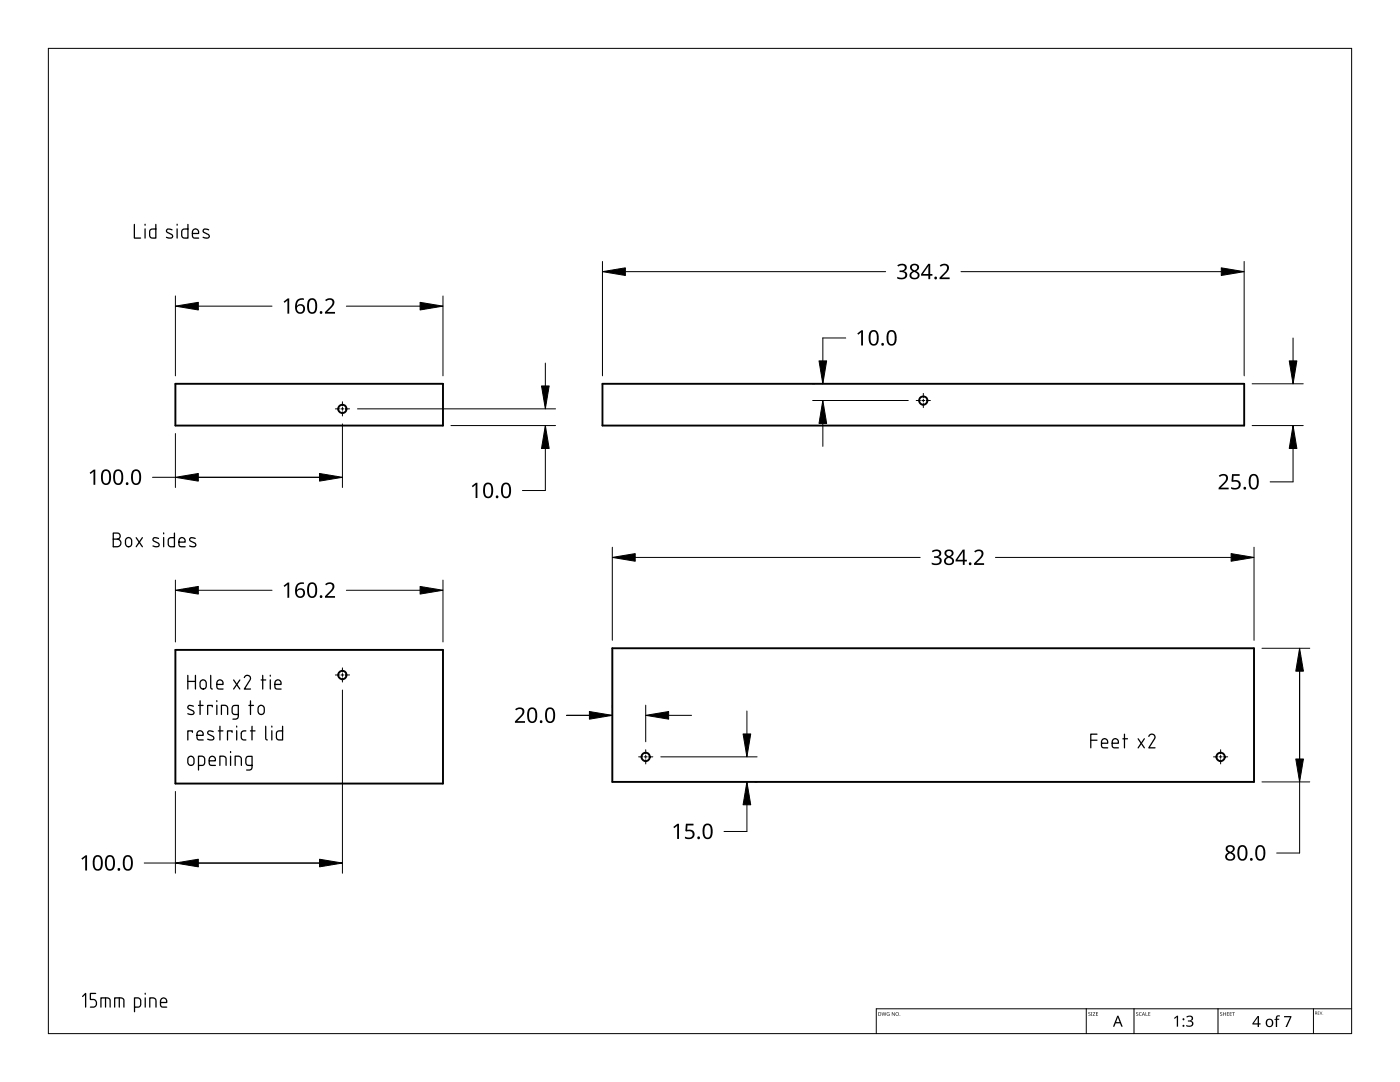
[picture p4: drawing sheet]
<svg xmlns="http://www.w3.org/2000/svg" width="279mm" height="216mm" viewBox="0 0 279 216" stroke-linecap="round" stroke-linejoin="round" font-family="sans-serif">
<g fill="none" stroke="#000" stroke-width=".38">
<path d="M35 76.6h53.4v8.3h-53.4zM120.2 76.6h128.1v8.3h-128.1zM35 129.7h53.4v26.6h-53.4zM122.2 129.4h128.1v26.6h-128.1z"/>
<circle cx="184.3" cy="79.9" r=".83"/>
<circle cx="68.3" cy="81.6" r=".82"/>
<circle cx="68.3" cy="134.7" r=".82"/>
<circle cx="128.8" cy="151" r=".83"/>
<circle cx="243.6" cy="151" r=".84"/>
</g>
<path d="M9.7 9.7h260v196.5h-260z" fill="none" stroke="#000" stroke-width=".2"/>
<path d="M216.8 201.3v4.9M226.3 201.3v4.9M243.1 201.3v4.9M262.1 201.3v4.9M269.7 201.3h-94.8v4.9" fill="none" stroke="#000" stroke-width=".2"/>
<g fill="#000">
<path d="M175.9 202l.3 .6 .2-.6 .2 .6 .3-.6-.2 .7-.3-.6-.3 .6zM177 202.1l.5-.1-.3 .1-.2 .2 .3 .3h.2v-.2l-.2-.1h.2v.4l-.5-.1zM178 202l.5 .6 .1-.6v.7l-.5-.6-.1 .6zM217.2 202h.3l.1 .1a.18 .18 0 0 0-.2 0 .18 .18 0 0 0-.1 .2 .18 .18 0 0 0 .3 0 .23 .23 0 0 1-.1 .4 .23 .23 0 0 1-.3-.1 .18 .18 0 0 0 .3 .1 .18 .18 0 0 0 0-.3l-.3-.2zM217.7 202h.3v.7h-.3zM218.1 202h.5l-.4 .6 .4 .1h-.5l.4-.7zM218.7 202h.4h-.3v.3h.3l-.3 .1v.2l.3 .1h-.4zM226.8 202h.2l.1 .1a.18 .18 0 0 0-.2 0 .18 .18 0 0 0 0 .2 .18 .18 0 0 0 .2 0 .23 .23 0 0 1 0 .4 .23 .23 0 0 1-.4-.1 .18 .18 0 0 0 .3 .1 .18 .18 0 0 0 0-.3l-.2-.2zM227.4 202.1l.2-.1 .2 .1a.29 .29 0 0 0-.4 .2 .29 .29 0 0 0 .4 .3l-.1 .1-.3-.1zM228.6 202l.1 .6 .3 .1h-.4zM229.2 202h.4h-.3v.3h.2l-.2 .1v.2l.3 .1h-.4zM234.3 203.1l.6-.4h.2v2.2h-.3l.1-1.9-.5 .3z"/>
<path d="M236.7 202.9a.78 .78 0 0 1 .8-.3 .78 .78 0 0 1 .6 .6l-.1 .3-.3 .2a.62 .62 0 0 1 .5 .8 .62 .62 0 0 1-.9 .4l-.6-.1v-.3l.3 .1a.49 .49 0 0 0 .7 0 .49 .49 0 0 0 0-.7l-.6-.1v-.2a.46 .46 0 0 0 .6 0 .46 .46 0 0 0 0-.7h-.4l-.4 .2zM243.5 202h.3l.1 .1a.18 .18 0 0 0-.3 0 .18 .18 0 0 0 0 .2 .18 .18 0 0 0 .3 0 .23 .23 0 0 1-.1 .4 .23 .23 0 0 1-.3-.1 .18 .18 0 0 0 .2 .1 .18 .18 0 0 0 .1-.3l-.3-.2zM244.1 202l.1 .3h.4v-.3v.7v-.3h-.4l-.1 .3zM244.8 202h.5h-.4v.3h.3l-.3 .1v.2l.4 .1h-.5zM245.4 202h.4h-.3v.3h.3l-.3 .1v.2l.3 .1h-.4zM245.9 202h.5h-.2v.7l-.1-.7zM254.7 202.7l.3-.1h.5l-.1 .3-.4-.1-.1 .2v.3h.4v.2h-.4v1.4h-.3v-1.4h-.3l.3-.2zM256.3 202.7h1.4l-.9 2.2h-.3l.9-1.9h-1.1zM263 201.8h.3l-.2 .1v.2h.2l-.2 .1v.2l.2 .1h-.3zM263.4 201.8l.2 .6 .3-.6-.2 .7z"/>
<path d="M175.3 202l.5 .1 .1 .3-.2 .2-.4 .1zM175.4 202v.6h.2l.1-.4z"/>
<path d="M178.7 202.3a.37 .37 0 0 1 .7 0 .37 .37 0 0 1-.7 0zM178.8 202.3a.3 .3 0 0 0 .6 0 .3 .3 0 0 0-.6 0z"/>
<path d="M223 202.7h.2l.9 2.2h-.3l-.3-.7h-.8l-.3 .7h-.3zM223.1 203l-.4 .9h.7z"/>
<path d="M228.2 202l.3 .7-.2-.2h-.2l-.2 .2zM228.2 202.1l-.1 .3h.2z"/>
<path d="M251 202.7h.3v1.5h.3v.2h-.3v.5h-.3v-.5h-1.1v-.2zM251 203l-.8 1.2h.8z"/>
<path d="M252.8 203.5a.77 .77 0 0 1 .9-.2 .77 .77 0 0 1 .4 .8 .81 .81 0 0 1-1.1 .8 .81 .81 0 0 1-.3-1.3zM253.1 203.6l-.2 .5a.52 .52 0 0 0 .6 .6 .52 .52 0 0 0 .3-.7 .48 .48 0 0 0-.2-.5 .48 .48 0 0 0-.5 .1z"/>
<path d="M262.5 201.8h.1a.17 .17 0 0 1 .2 .2 .17 .17 0 0 1-.1 .2l.2 .3-.4-.3v.3zM262.5 201.9v.2h.2v-.2z"/>
<circle cx="179.6" cy="202.6" r=".07"/>
<circle cx="236.2" cy="204.7" r=".2"/>
<circle cx="236.2" cy="203.4" r=".2"/>
<circle cx="264" cy="202.4" r=".06"/>
</g>
<g fill="none" stroke="#000" stroke-width=".2">
<path d="M183.7 79.9h-.8M184 79.9h.6M184.3 78.5v.8M184.3 79.6v.6M184.9 79.9h.8M67.8 81.6h-.9M68 81.6h.6M68.3 80.2v.8M68.3 81.3v.6M68.3 82.2v.8M68.9 81.6h.9M184.3 80.5v.8"/>
<path d="M66.9 134.7h.9M68.3 133.3v.8M68.3 134.4v.6M68.3 135.3v.8M68.6 134.7h-.6M69.8 134.7h-.9M127.5 151h.8M128.9 149.6v.8M128.9 150.7v.6M128.9 151.6v.8M129.2 151h-.6M130.3 151h-.8"/>
<path d="M242.2 151h.8M243.6 149.6v.8M243.6 150.7v.6M243.6 151.6v.8M243.9 151h-.6M245 151h-.8"/>
</g>
<g fill="none" stroke="#000" stroke-width=".2">
<path d="M35 59.1v15.9M88.4 59.1v15.9M120.2 52.2v22.8M176.8 54.2h-52M191.8 54.2h51.9M248.3 52.2v22.8M39.6 61.1h14.7M83.8 61.1h-14.7M108.8 72.4v4.6M162.6 76.6h-.4M168.8 67.4h-4.6v9.2M181.3 79.9h-19.1"/>
<path d="M249.9 76.6h10.2M258.1 67.4v4.6M30.4 95.2h4.6M35 86.5v10.8M39.6 95.2h24.2M68.3 84.6v12.7M71.3 81.6h39.6M90 84.9h20.9M108.8 84.9v13h-4.5M164.2 84.5v4.6M249.9 84.9h10.2M258.1 84.9v11.3h-4.6"/>
<path d="M35 115.7v12.4M54.3 117.8h-14.7M69.1 117.8h14.7M88.4 115.7v12.4M122.2 109.2v18.6M183.6 111.2h-56.8M198.7 111.2h47M250.3 109.2v18.6M68.3 137.7v36.5M259.4 133.9v17.5M261.4 129.4h-9.5M35 157.9v16.3"/>
<path d="M122.2 140.7v.5M122.2 142.7h-9.1M128.9 140.7v7.3M133.4 142.7h4.6M149.1 156v9.9h-4.6M149.1 141.9v4.5M151.1 156h-.5M151.1 151h-19.2M259.4 156v14.2h-4.6M261.4 156h-9.5M35 172.2h-6.2M63.8 172.2h-24.2"/>
</g>
<g fill="#000" stroke="#000" stroke-width=".2">
<path d="M120.2 54.2l4.6-.8v1.6zM243.7 53.4l4.6 .8-4.6 .8zM35 61.1l4.6-.8v1.6zM83.8 60.3l4.6 .8-4.6 .8zM108.1 77h1.5l-.8 4.6zM163.5 72h1.5l-.8 4.6zM257.3 72h1.5l-.7 4.6zM35 95.2l4.6-.7v1.5zM63.8 94.5l4.5 .7-4.5 .8zM108.8 84.9l.8 4.6h-1.5zM164.2 79.9l.8 4.6h-1.5zM258.1 84.9l.7 4.6h-1.5z"/>
<path d="M35 117.8l4.6-.8v1.5zM83.8 117l4.6 .8-4.6 .7zM122.2 111.2l4.6-.7v1.5zM245.7 110.5l4.6 .7-4.6 .8zM259.4 129.4l.7 4.5h-1.5zM117.6 142l4.6 .7-4.6 .8zM128.9 142.7l4.5-.7v1.5zM148.3 146.4h1.5l-.7 4.6zM258.6 151.4h1.5l-.7 4.6zM35 172.2l4.6-.8v1.6zM63.8 171.4l4.5 .8-4.5 .8zM149.1 156l.7 4.6h-1.5z"/>
</g>
<g fill="#000">
<path d="M179.1 52.9a1.09 1.09 0 0 1 1.1-.3 1.09 1.09 0 0 1 .8 .8 .74 .74 0 0 1-.7 .7 .81 .81 0 0 1 .8 .9 .81 .81 0 0 1-.9 .7l-1.1-.1v-.4a1.08 1.08 0 0 0 1.6-.2 .62 .62 0 0 0-.9-.7h-.3v-.3a.7 .7 0 0 0 .8-.1 .7 .7 0 0 0 .2-.7 .89 .89 0 0 0-1.2 0zM187.5 53a1.01 1.01 0 0 1 1.2-.4 1.01 1.01 0 0 1 .7 1l-.3 .6-1.1 1.2h1.5v.3h-2v-.3l1.1-1.1a.72 .72 0 0 0 .4-.7 .72 .72 0 0 0-.4-.7l-.9 .3zM56.6 60.2l.8-.7h.3v3.1h-.3v-2.7l-.6 .5zM64.9 59.9a1.01 1.01 0 0 1 1.1-.4 1.01 1.01 0 0 1 .7 1l-.3 .6-1.1 1.1h1.6v.4h-2v-.3l1-1.1a.72 .72 0 0 0 .5-.7 .72 .72 0 0 0-.5-.7l-.8 .3zM171.1 66.5l.8-.6h.3v3h-.3v-2.6l-.6 .5zM17.9 94.3l.8-.6h.3v3h-.3v-2.6l-.6 .5zM94.1 97l.9-.7h.3v3.1h-.4v-2.7l-.6 .5zM243.2 94.9a1.01 1.01 0 0 1 1.2-.3 1.01 1.01 0 0 1 .7 1l-.3 .5-1.1 1.2h1.5v.3h-2v-.3l1.1-1.1a.72 .72 0 0 0 .4-.6 .72 .72 0 0 0-.4-.7l-.9 .3zM245.9 94.6h1.5v.4h-1.2l-.1 .8h.5a.99 .99 0 0 1 1 1.2 .99 .99 0 0 1-1.4 .7l-.5-.2v-.3a.88 .88 0 0 0 1 .2 .88 .88 0 0 0 .5-.8 .85 .85 0 0 0-1.2-.4l-.2-.2zM56.6 116.9l.8-.7h.3v3.1h-.3v-2.7l-.6 .5zM64.9 116.6a1.01 1.01 0 0 1 1.1-.4 1.01 1.01 0 0 1 .7 1l-.3 .6-1.1 1.1h1.6v.4h-2v-.3l1-1.2a.72 .72 0 0 0 .5-.6 .72 .72 0 0 0-.5-.7l-.8 .3zM186 110a1.09 1.09 0 0 1 1-.4 1.09 1.09 0 0 1 .8 .8 .74 .74 0 0 1-.6 .7 .81 .81 0 0 1 .8 .9 .81 .81 0 0 1-1 .7l-1.1-.1v-.4a1.08 1.08 0 0 0 1.6-.2 .62 .62 0 0 0-.8-.7h-.3v-.3a.7 .7 0 0 0 .8-.1 .7 .7 0 0 0 .2-.7 .89 .89 0 0 0-1.3 0z"/>
<path d="M194.4 110a1.01 1.01 0 0 1 1.2-.4 1.01 1.01 0 0 1 .7 1l-.3 .6-1.1 1.2h1.5v.3h-2v-.3l1.1-1.1a.72 .72 0 0 0 .4-.7 .72 .72 0 0 0-.4-.6l-.9 .2zM102.8 141.5a1.01 1.01 0 0 1 1.2-.4 1.01 1.01 0 0 1 .6 1.1l-.2 .5-1.2 1.2h1.6v.3h-2v-.3l1.1-1.1a.72 .72 0 0 0 .4-.7 .72 .72 0 0 0-.4-.6l-.9 .3zM16.2 171.3l.9-.6h.3v3h-.4v-2.6l-.6 .5zM134.4 165l.8-.6h.3v3h-.4l.1-2.6-.6 .5zM136.9 164.4h1.5v.3h-1.2l-.1 .9a1.02 1.02 0 0 1 1.5 .8 1.02 1.02 0 0 1-1.4 1l-.5-.1v-.4a.88 .88 0 0 0 1 .3 .88 .88 0 0 0 .5-.9 .85 .85 0 0 0-1.2-.4l-.2-.1z"/>
<path d="M181.7 52.9l.8-.3a.75 .75 0 0 1 .9 .6 .75 .75 0 0 1-.6 .9 .87 .87 0 0 1 .7 1.1 .87 .87 0 0 1-1.2 .5 .82 .82 0 0 1-.8-.7 .82 .82 0 0 1 .6-.9l-.1-.1a.77 .77 0 0 1-.3-1.1zM181.9 54.9a.6 .6 0 0 0 1.2 0 .6 .6 0 0 0-1.2 0zM182 53.4a.5 .5 0 0 0 1 0 .5 .5 0 0 0-1 0z"/>
<path d="M185.3 52.6h.3v2.1h.5v.3h-.5v.7h-.3v-.7h-1.5v-.3zM185.3 53l-1.1 1.7h1.1z"/>
<path d="M59.3 59.8l.5-.2 .5-.1h.3v.4a1.03 1.03 0 0 0-1.3 1.1 .96 .96 0 0 1 1.5 .1 .96 .96 0 0 1-.5 1.5 1.09 1.09 0 0 1-1.4-1.3l.1-.8zM59.2 61.6a.7 .7 0 0 0 1.4 0 .7 .7 0 0 0-1.4 0z"/>
<path d="M61.7 59.7a1.05 1.05 0 0 1 1.2 0 1.05 1.05 0 0 1 .4 1.2 1.28 1.28 0 0 1-1.1 1.7 1.37 1.37 0 0 1-.9-1.7l.1-.8zM61.9 60a2.23 2.23 0 0 0 .1 2.2 .68 .68 0 0 0 .8-.1 .68 .68 0 0 0 .1-.7 1.17 1.17 0 0 0-.6-1.6z"/>
<path d="M173.7 66.1a1.05 1.05 0 0 1 1.3 0 1.05 1.05 0 0 1 .4 1.1 1.28 1.28 0 0 1-1.2 1.8 1.37 1.37 0 0 1-.8-1.8l.1-.7zM174 66.3a2.23 2.23 0 0 0 .1 2.3 .68 .68 0 0 0 .7-.1 .68 .68 0 0 0 .2-.8 1.17 1.17 0 0 0-.6-1.5z"/>
<path d="M177.3 66.1a1.05 1.05 0 0 1 1.2 0 1.05 1.05 0 0 1 .4 1.1 1.28 1.28 0 0 1-1.1 1.8 1.37 1.37 0 0 1-.9-1.8l.2-.7zM177.5 66.3a2.23 2.23 0 0 0 .1 2.3 .68 .68 0 0 0 .8-.1 .68 .68 0 0 0 .2-.8 1.17 1.17 0 0 0-.7-1.5z"/>
<path d="M20.5 93.9a1.05 1.05 0 0 1 1.3 0 1.05 1.05 0 0 1 .4 1.1 1.3 1.3 0 0 1-1 1.8 1.22 1.22 0 0 1-1.1-1.6l.1-.8zM20.8 94.1a2.23 2.23 0 0 0 .1 2.3 .68 .68 0 0 0 .7-.1 .68 .68 0 0 0 .2-.8 1.17 1.17 0 0 0-.6-1.5z"/>
<path d="M23 93.9a1.05 1.05 0 0 1 1.2 0 1.05 1.05 0 0 1 .4 1.1 1.28 1.28 0 0 1-1.1 1.8 1.37 1.37 0 0 1-.9-1.8l.1-.7zM23.2 94.1a2.23 2.23 0 0 0 .1 2.3 .68 .68 0 0 0 .8-.1 .68 .68 0 0 0 .1-.8 1.17 1.17 0 0 0-.6-1.5z"/>
<path d="M26.5 93.9a1.05 1.05 0 0 1 1.3 0 1.05 1.05 0 0 1 .4 1.1 1.28 1.28 0 0 1-1.2 1.8 1.37 1.37 0 0 1-.8-1.8l.1-.7zM26.8 94.1a2.23 2.23 0 0 0 .1 2.3 .68 .68 0 0 0 .7-.1 .68 .68 0 0 0 .2-.8 1.17 1.17 0 0 0-.6-1.5z"/>
<path d="M96.8 96.5a1.05 1.05 0 0 1 1.2 0 1.05 1.05 0 0 1 .4 1.2v.2a1.18 1.18 0 0 1-1.1 1.5 1.37 1.37 0 0 1-.9-1.7l.1-.8zM97 96.8l-.2 .5v1.1a.6 .6 0 0 0 .6 .7 .6 .6 0 0 0 .6-.7 1.66 1.66 0 0 0-.4-1.8z"/>
<path d="M100.4 96.5a1.05 1.05 0 0 1 1.2 0 1.05 1.05 0 0 1 .4 1.2v.2a1.18 1.18 0 0 1-1.1 1.5 1.37 1.37 0 0 1-.9-1.7l.1-.8zM100.6 96.8l-.2 .5v1.1a.6 .6 0 0 0 .6 .7 .6 .6 0 0 0 .6-.7 1.66 1.66 0 0 0-.5-1.8z"/>
<path d="M249.6 94.8a1.05 1.05 0 0 1 1.2 0 1.05 1.05 0 0 1 .4 1.1 1.31 1.31 0 0 1-1 1.8 1.22 1.22 0 0 1-1-1.6l.1-.8zM249.8 95l-.2 .6v1.1a.6 .6 0 0 0 .6 .7 .6 .6 0 0 0 .6-.7 1.66 1.66 0 0 0-.4-1.8z"/>
<path d="M59.3 116.5l.4-.2 .6-.1h.3v.4a1.03 1.03 0 0 0-1.3 1.1 .96 .96 0 0 1 1.5 .1 .96 .96 0 0 1-.5 1.4 1.15 1.15 0 0 1-1.2-.3 1.15 1.15 0 0 1-.2-1.1l.1-.8zM59.2 118.3a.7 .7 0 0 0 1.4 0 .7 .7 0 0 0-1.4 0z"/>
<path d="M61.7 116.4a1.05 1.05 0 0 1 1.2 0 1.05 1.05 0 0 1 .4 1.2v.2a1.18 1.18 0 0 1-1.1 1.5 1.37 1.37 0 0 1-.9-1.7l.1-.8zM61.9 116.7a1.88 1.88 0 0 0 .2 2.3 .71 .71 0 0 0 .8-.9 1.17 1.17 0 0 0-.6-1.6z"/>
<path d="M188.6 109.9l.8-.3a.75 .75 0 0 1 .9 .6 .75 .75 0 0 1-.6 .9 .87 .87 0 0 1 .7 1.1 .87 .87 0 0 1-1.2 .5 .82 .82 0 0 1-.8-.7 .82 .82 0 0 1 .6-.9h-.1a.77 .77 0 0 1-.3-1.2zM188.8 112a.6 .6 0 0 0 1.2 0 .6 .6 0 0 0-1.2 0zM188.9 110.4a.5 .5 0 0 0 1 0 .5 .5 0 0 0-1 0z"/>
<path d="M192.1 109.7h.4v2h.5v.3h-.5v.7h-.3v-.7h-1.5v-.3zM192.2 110.1l-1.1 1.6h1.1z"/>
<path d="M105.6 141.4a1.05 1.05 0 0 1 1.2 0 1.05 1.05 0 0 1 .4 1.1 1.28 1.28 0 0 1-1.1 1.8 1.37 1.37 0 0 1-.9-1.8l.1-.6zM105.8 141.6a2.23 2.23 0 0 0 .1 2.3 .68 .68 0 0 0 .8-.1 .68 .68 0 0 0 .1-.8 1.17 1.17 0 0 0-.6-1.5z"/>
<path d="M109.2 141.4a1.05 1.05 0 0 1 1.2 0 1.05 1.05 0 0 1 .4 1.1 1.28 1.28 0 0 1-1.1 1.8 1.37 1.37 0 0 1-.9-1.8l.1-.6zM109.4 141.6a2.23 2.23 0 0 0 .1 2.3 .68 .68 0 0 0 .7-.1 .68 .68 0 0 0 .2-.8 1.17 1.17 0 0 0-.6-1.5z"/>
<path d="M18.9 170.8a1.05 1.05 0 0 1 1.2 0 1.05 1.05 0 0 1 .4 1.2 1.28 1.28 0 0 1-1.1 1.7 1.37 1.37 0 0 1-.9-1.7l.1-.6zM19.1 171.1a2.23 2.23 0 0 0 .1 2.3 .68 .68 0 0 0 .8-.2 .68 .68 0 0 0 .1-.7 1.17 1.17 0 0 0-.6-1.6z"/>
<path d="M21.3 170.8a1.05 1.05 0 0 1 1.3 0 1.05 1.05 0 0 1 .3 1.2 1.28 1.28 0 0 1-1.1 1.7 1.37 1.37 0 0 1-.9-1.7l.2-.8zM21.5 171.1a2.23 2.23 0 0 0 .2 2.3 .68 .68 0 0 0 .7-.2 .68 .68 0 0 0 .2-.7 1.17 1.17 0 0 0-.7-1.6z"/>
<path d="M24.9 170.8a1.05 1.05 0 0 1 1.2 0 1.05 1.05 0 0 1 .4 1.2 1.28 1.28 0 0 1-1.1 1.7 1.37 1.37 0 0 1-.9-1.7l.1-.8zM25.1 171.1a2.23 2.23 0 0 0 .1 2.3 .68 .68 0 0 0 .8-.2 .68 .68 0 0 0 .1-.7 1.17 1.17 0 0 0-.6-1.6z"/>
<path d="M140.6 164.5a1.05 1.05 0 0 1 1.2 0 1.05 1.05 0 0 1 .4 1.2 1.28 1.28 0 0 1-1.1 1.7 1.37 1.37 0 0 1-.9-1.7l.1-.8zM140.8 164.8a1.88 1.88 0 0 0 .3 2.3 .71 .71 0 0 0 .7-.9 1.17 1.17 0 0 0-.6-1.6z"/>
<path d="M244.7 168.9l.8-.3a.75 .75 0 0 1 .9 .6 .75 .75 0 0 1-.6 .9 .87 .87 0 0 1 .7 1.1 .87 .87 0 0 1-1.2 .5 .82 .82 0 0 1-.8-.7 .82 .82 0 0 1 .6-.9l-.1-.1a.77 .77 0 0 1-.3-1.1zM244.9 170.9a.6 .6 0 0 0 1.2 0 .6 .6 0 0 0-1.2 0zM245 169.4a.5 .5 0 0 0 1 0 .5 .5 0 0 0-1 0z"/>
<path d="M247.3 168.8a1.05 1.05 0 0 1 1.3 0 1.05 1.05 0 0 1 .4 1.2 1.28 1.28 0 0 1-1.2 1.7 1.37 1.37 0 0 1-.9-1.7l.2-.8zM247.5 169.1a1.88 1.88 0 0 0 .3 2.3 .71 .71 0 0 0 .8-.9 1.17 1.17 0 0 0-.7-1.6z"/>
<path d="M250.9 168.8a1.05 1.05 0 0 1 1.2 0 1.05 1.05 0 0 1 .4 1.2 1.28 1.28 0 0 1-1.1 1.7 1.37 1.37 0 0 1-.9-1.7l.1-.8zM251.1 169.1a2.23 2.23 0 0 0 .1 2.3 .68 .68 0 0 0 .8-.2 .68 .68 0 0 0 .1-.7 1.17 1.17 0 0 0-.6-1.6z"/>
<circle cx="186.7" cy="55.5" r=".27"/>
<circle cx="64.1" cy="62.4" r=".27"/>
<circle cx="176.2" cy="68.7" r=".27"/>
<circle cx="25.4" cy="96.5" r=".28"/>
<circle cx="99.2" cy="99.2" r=".28"/>
<circle cx="248.4" cy="97.4" r=".28"/>
<circle cx="64.1" cy="119.1" r=".28"/>
<circle cx="193.6" cy="112.5" r=".28"/>
<circle cx="108" cy="144" r=".28"/>
<circle cx="23.7" cy="173.5" r=".28"/>
<circle cx="139.4" cy="167.2" r=".28"/>
<circle cx="249.7" cy="171.5" r=".27"/>
</g>
<g fill="none" stroke="#000" stroke-width=".25">
<path d="M26.8 44.8v2.7h1.3M29 44.7v.2M29 45.7v1.8M31.1 44.8v2.7h-.9l-.3-.5 .1-1.1 .4-.2h.7M34.3 45.9l-.4-.2a.45 .45 0 0 0-.5 0 .45 .45 0 0 0-.2 .4l.2 .3 .9 .4 .2 .3a.76 .76 0 0 1-1.3 .2M35.4 44.7v.2M35.4 45.7v1.8M37.5 44.8v2.7h-.9l-.3-.5 .1-1.1 .4-.2h.7M38.4 46.6h1.2a.66 .66 0 0 0-.2-.8 .66 .66 0 0 0-.8 0l-.2 .4 .1 1.1 .2 .2h.9M41.6 45.9l-.4-.2a.45 .45 0 0 0-.4 0 .45 .45 0 0 0-.3 .4l.2 .3 .9 .4 .2 .3a.76 .76 0 0 1-1.3 .2M23.4 107.6a.77 .77 0 0 1 .7 .7 .77 .77 0 0 1-.6 .8h-.9v-2.7h.8a.6 .6 0 0 1 .6 .6 .6 .6 0 0 1-.6 .6h-.8M25.2 107.5a.62 .62 0 0 1 .7-.2 .62 .62 0 0 1 .4 .6v.7a.63 .63 0 0 1-.7 .5 .63 .63 0 0 1-.6-.6v-.7z"/>
<path d="M27.2 107.3l1.2 1.8M28.4 107.3l-1.2 1.8M31.6 107.4l-.4-.1a.45 .45 0 0 0-.5 0 .45 .45 0 0 0-.2 .4l.2 .3 .9 .4 .2 .3a.76 .76 0 0 1-1.3 .2M32.7 106.3v.2M32.7 107.3v1.8M34.8 106.4v2.7h-.9l-.3-.5 .1-1.1 .4-.2h.7M35.7 108.2h1.2a.66 .66 0 0 0-.2-.8 .66 .66 0 0 0-.8 0l-.2 .4 .1 1.1 .2 .2h.9M39 107.4l-.5-.1a.45 .45 0 0 0-.4 0 .45 .45 0 0 0-.3 .4l.2 .3 .9 .4 .2 .3a.76 .76 0 0 1-1.3 .2M37.5 134.8v2.7M39 134.8v2.7M39 136h-1.5M39.9 139.8v2.8"/>
<path d="M40.1 135.9a.62 .62 0 0 1 .6-.2 .62 .62 0 0 1 .5 .6v.7a.63 .63 0 0 1-.7 .5 .63 .63 0 0 1-.6-.6v-.7zM42.1 134.8v2.4l.3 .3M43.3 136.6h1.2a.66 .66 0 0 0-.2-.8 .66 .66 0 0 0-.8 0l-.2 .4v1.1l.3 .2h.9M43.3 139.8v.2M46.6 135.7l1.3 1.8M47.9 135.7l-1.3 1.8M48.8 135.2a.62 .62 0 0 1 .8-.4 .62 .62 0 0 1 .3 .8l-1.1 1.9h1.2M50 139.8v2.8M52.4 134.8v2.7M53 135.7h-.9M53.9 134.7v.2M53.9 135.6v1.9"/>
<path d="M54.9 136.6h1.2a.66 .66 0 0 0-.2-.8 .66 .66 0 0 0-.8 0l-.2 .4v1.1l.2 .2h1M37.6 151.1a.62 .62 0 0 1 .7-.2 .62 .62 0 0 1 .4 .6v.7a.63 .63 0 0 1-.6 .5 .63 .63 0 0 1-.6-.5v-.8zM38.4 146.1v-.3h-.9v1.8M38.6 140.9l-.4-.1a.45 .45 0 0 0-.5 0 .45 .45 0 0 0-.2 .4l.1 .2 1 .5 .1 .3a.76 .76 0 0 1-1.2 .2M39.3 146.7h1.2a.66 .66 0 0 0-.2-.7 .66 .66 0 0 0-.8 0l-.2 .4 .1 1 .2 .2h.9M39.6 152.7h.7l.4-.2 .2-1.1-.4-.4-.9-.1v2.8M40.5 140.8h-.9M41.7 151.8h1.3a.66 .66 0 0 0-.2-.8 .66 .66 0 0 0-.8 0l-.3 .5 .1 1 .2 .2h1M42.4 141v-.2h-1v1.8M42.6 146l-.5-.1a.45 .45 0 0 0-.4 0 .45 .45 0 0 0-.3 .4l.2 .2 .9 .5 .2 .2a.76 .76 0 0 1-1.3 .3M43.3 140.7v1.9M43.9 144.9v2.7"/>
<path d="M44.5 145.8h-.9M45.1 152.7l-.1-1.6-.4-.2h-.7v1.8M45.4 142.6l-.1-1.6-.4-.3h-.7v1.9M46 150v.2M46 150.9v1.8M46.3 146.1v-.3h-.9v1.8M47.2 144.9v.2M47.2 145.8v1.8M47.6 142.6l-.9-.1-.3-.2-.1-1 .3-.5h1v2.2l-.3 .4-.8 .1M48.2 152.7l-.1-1.6-.4-.2h-.8v1.8M49.1 145.8l-.6 .1-.4 .4 .1 1.1 .3 .2h.6M50.3 144.9v2.7"/>
<path d="M50.3 152.7h-.9l-.3-.3v-.9l.3-.5 .9-.1v2.2l-.2 .5-.9 .1M50.6 140.8h-.9M50.9 145.8h-.9M51.7 141a.62 .62 0 0 1 .6-.2 .62 .62 0 0 1 .4 .5v.8a.63 .63 0 0 1-.6 .5 .63 .63 0 0 1-.6-.6v-.7zM53 144.9v2.4l.3 .3M54.2 144.9v.2M54.2 145.8v1.8M56.4 144.9v2.7h-.9l-.3-.4 .1-1.1 .4-.3h.7M217.7 147.7h1.2M218.9 146.5h-1.2v2.7M219.8 148.3h1.3a.66 .66 0 0 0-.3-.8 .66 .66 0 0 0-.8 0l-.2 .5 .1 1 .2 .2h1M222 148.3h1.2a.66 .66 0 0 0-.2-.8 .66 .66 0 0 0-.8 0l-.2 .5v1l.2 .2h1"/>
<path d="M224.1 147.4h.9M224.4 146.5v2.7M227.1 147.4l1.3 1.8M228.4 147.4l-1.3 1.8M229.3 146.9a.62 .62 0 0 1 .8-.4 .62 .62 0 0 1 .3 .9l-1.1 1.8h1.2M16.5 198.8l.6-.6v2.8M19.1 198.2h-1.1v1.2h.7a.79 .79 0 0 1 .6 .8 .79 .79 0 0 1-.6 .8h-.7M21.1 199.1v1.9M23.8 199.1v1.9M29 198.2v.2M29 199.1v1.9M22 201v-1.4l-.2-.3-.4-.2h-1.3v1.9"/>
<path d="M24.7 201v-1.4l-.1-.3-.4-.2h-1.3v1.9M26.8 201h.8l.4-.2 .1-1.1-.4-.5-.9-.1v2.8M31.1 201l-.1-1.6-.4-.3h-.7v1.9M32 200h1.3a.66 .66 0 0 0-.3-.7 .66 .66 0 0 0-.8 0l-.2 .4 .1 1 .2 .2 1 .1"/>
</g>
</svg>
